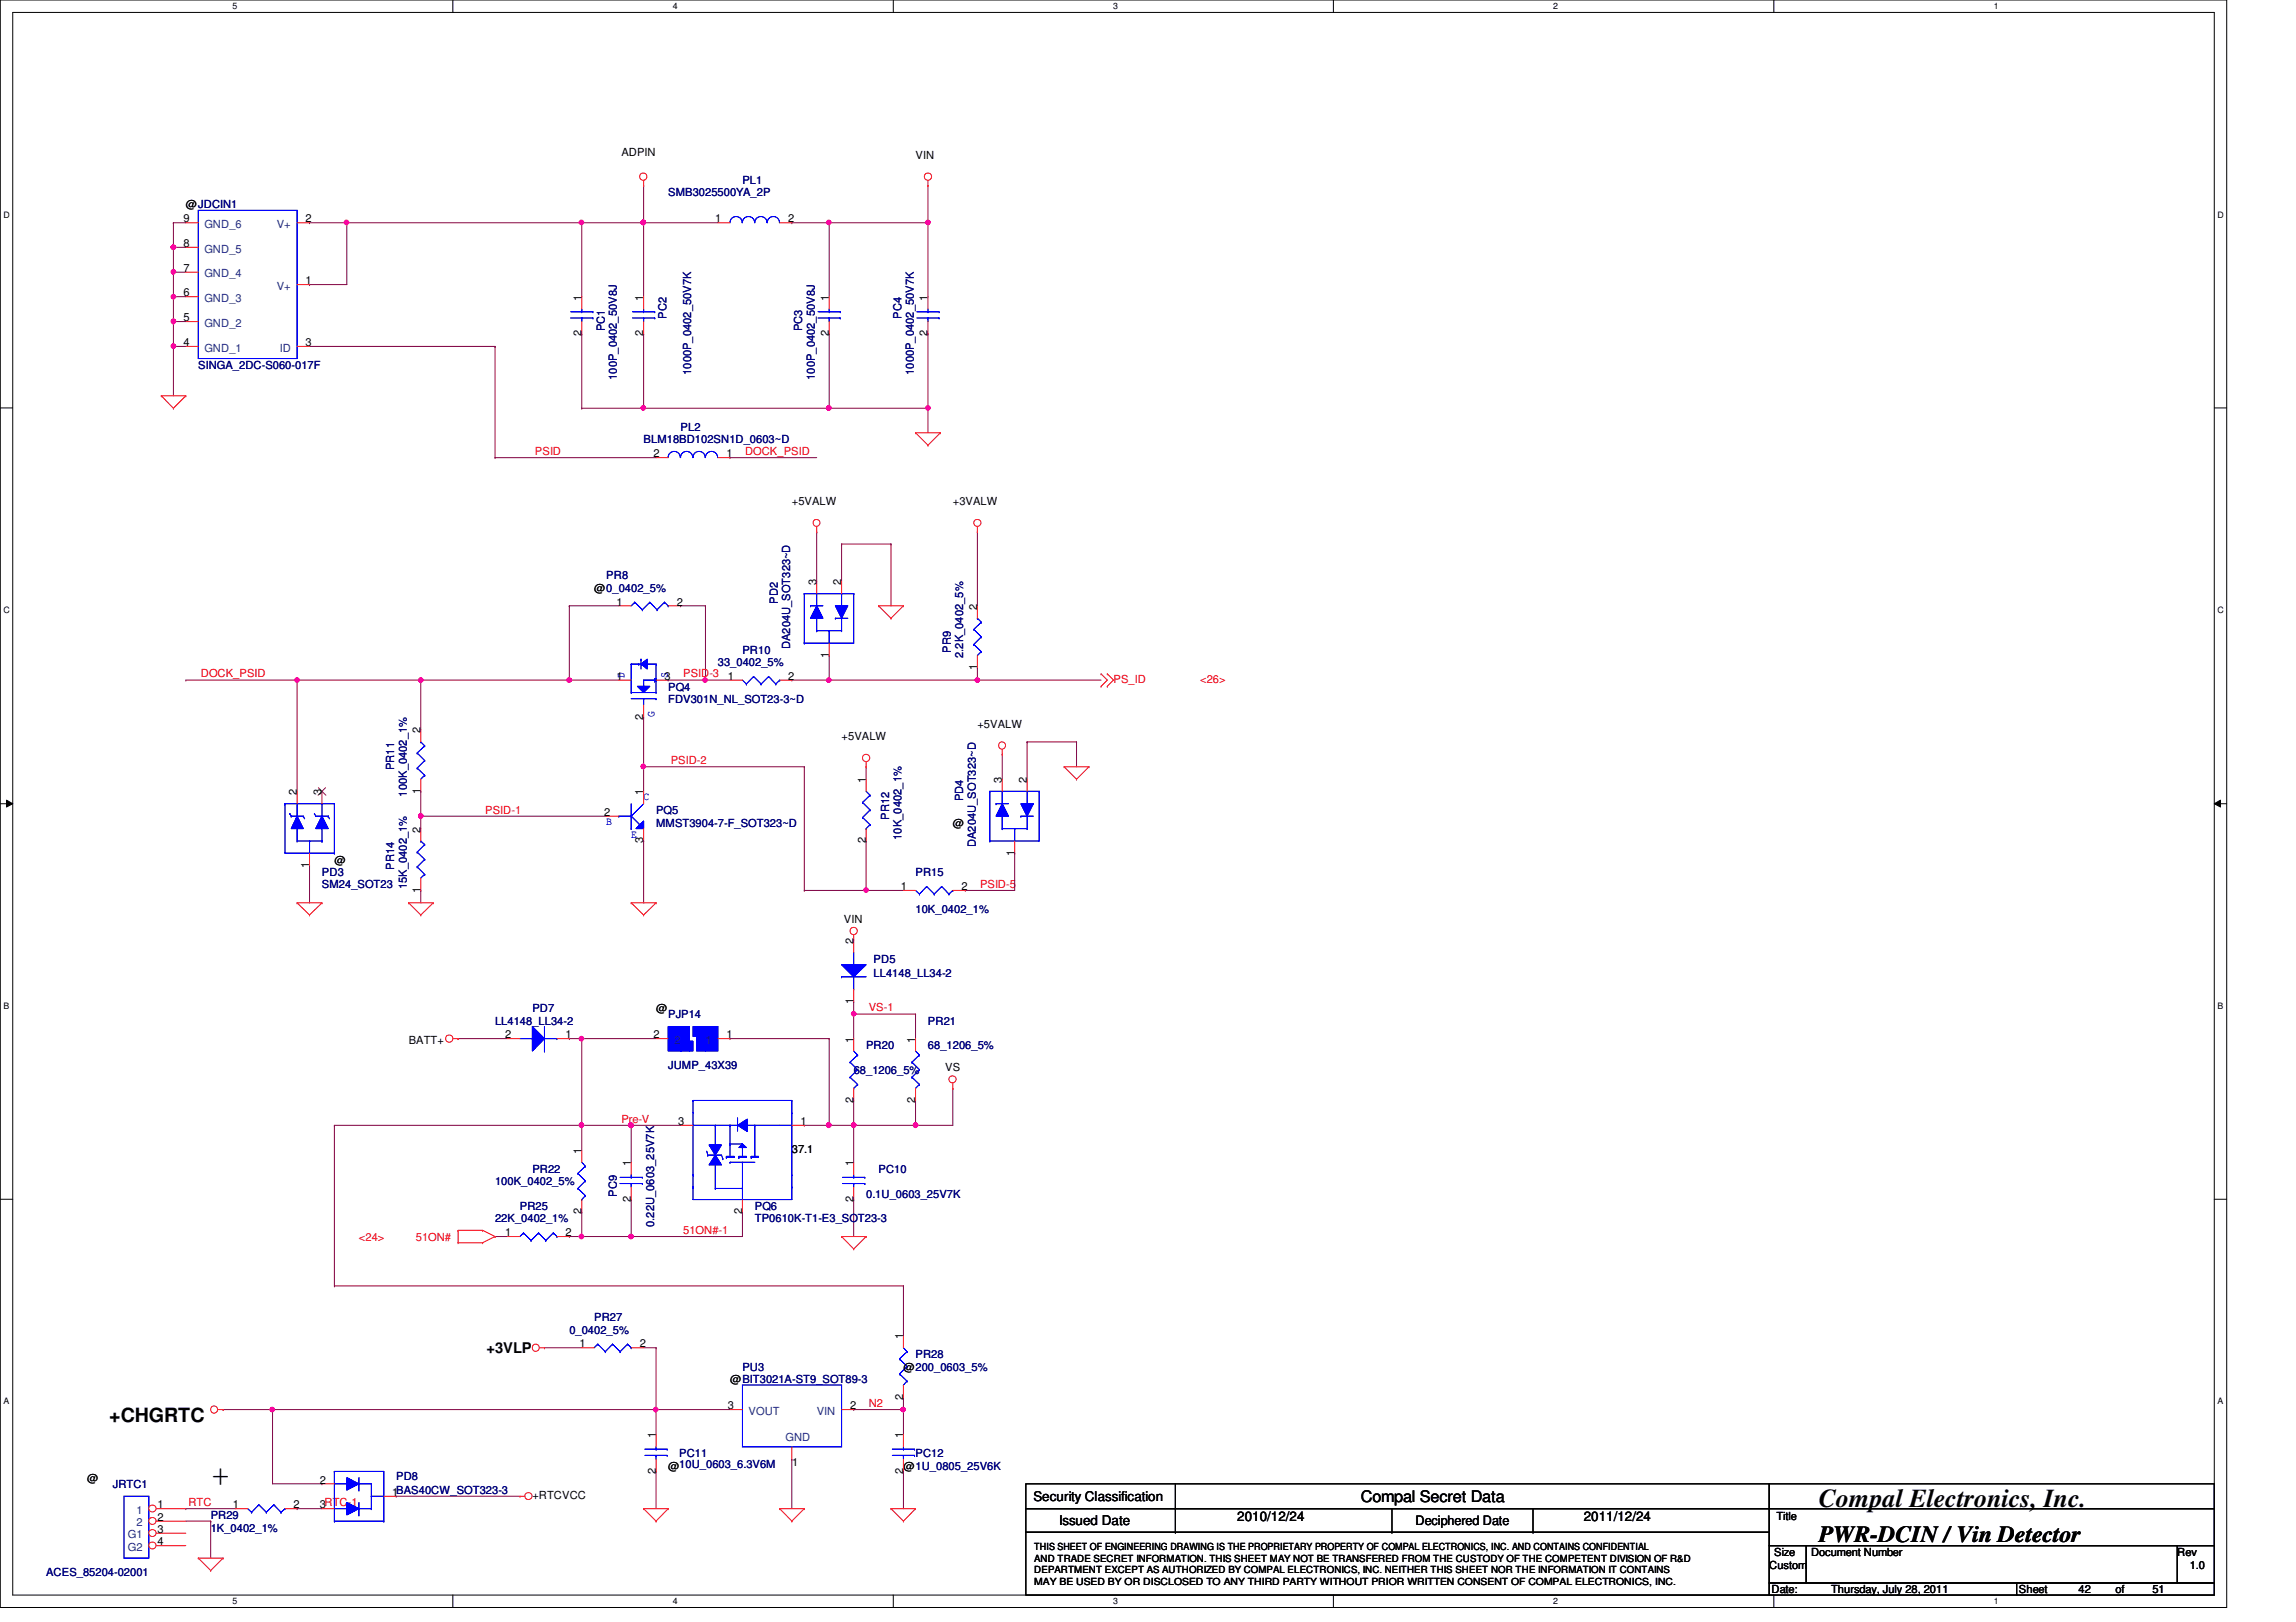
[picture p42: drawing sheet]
<svg xmlns="http://www.w3.org/2000/svg" width="297mm" height="210mm" viewBox="0 0 297 210" stroke-linecap="round" stroke-linejoin="round" font-family="sans-serif">
<defs><g id="words">
<text font-size="4.3" x="27.3" y="192.3">+</text>
<text font-size="3.3" x="235.3" y="195.1">Compal Electronics, Inc.</text>
<text font-size="3" x="235.3" y="199.6">PWR-DCIN / Vin Detector</text>
<text font-size="2.5" x="14.1" y="184">+CHGRTC</text>
<text font-size="2.1" x="176.1" y="194.4">Compal Secret Data</text>
<text font-size="1.9" x="62.9" y="175.1">+3VLP</text>
<g font-size="1.7">
<text x="133.7" y="194.3">Security Classification</text>
<text x="137" y="197.3">Issued Date</text>
<text x="160.1" y="196.9">2010/12/24</text>
<text x="183.1" y="197.4">Deciphered Date</text>
<text x="204.9" y="196.9">2011/12/24</text>
</g>
<g font-size="1.4">
<text x="80.4" y="20.2">ADPIN</text>
<text x="118.4" y="20.6">VIN</text>
<text x="23.7" y="28.8">9</text>
<text x="24" y="27">@JDCIN1</text>
<text x="39.5" y="28.8">2</text>
<text x="92.5" y="28.8">1</text>
<text x="102" y="28.8">2</text>
<text x="23.7" y="35.2">7</text>
<text x="23.7" y="32">8</text>
<text x="23.7" y="41.6">5</text>
<text x="23.7" y="38.4">6</text>
<text x="39.5" y="36.8">1</text>
<text x="75.2" y="38.9" transform="rotate(-90 75.2 38.9)">1</text>
<text x="83.2" y="38.9" transform="rotate(-90 83.2 38.9)">1</text>
<text x="107.2" y="38.9" transform="rotate(-90 107.2 38.9)">1</text>
<text x="120" y="38.9" transform="rotate(-90 120 38.9)">1</text>
<text x="23.7" y="44.8">4</text>
<text x="39.5" y="44.8">3</text>
<text x="75.2" y="43.5" transform="rotate(-90 75.2 43.5)">2</text>
<text x="83.2" y="43.5" transform="rotate(-90 83.2 43.5)">2</text>
<text x="107.2" y="43.5" transform="rotate(-90 107.2 43.5)">2</text>
<text x="120" y="43.5" transform="rotate(-90 120 43.5)">2</text>
<text x="84.5" y="59.2">2</text>
<text x="94" y="59.2">1</text>
<text x="102.4" y="65.4">+5VALW</text>
<text x="123.3" y="65.4">+3VALW</text>
<text x="76.9" y="76.6">@0_0402_5%</text>
<text x="105.6" y="75.7" transform="rotate(-90 105.6 75.7)">3</text>
<text x="108.8" y="75.7" transform="rotate(-90 108.8 75.7)">2</text>
<text x="79.8" y="78.4">1</text>
<text x="87.5" y="78.4">2</text>
<text x="126.4" y="78.9" transform="rotate(-90 126.4 78.9)">2</text>
<text x="79.8" y="88">1</text>
<text x="86" y="88">3</text>
<text x="94.1" y="88">1</text>
<text x="102" y="88">2</text>
<text x="107.2" y="85.1" transform="rotate(-90 107.2 85.1)">1</text>
<text x="126.4" y="86.7" transform="rotate(-90 126.4 86.7)">1</text>
<text x="54.4" y="94.9" transform="rotate(-90 54.4 94.9)">2</text>
<text x="83.2" y="93.1" transform="rotate(-90 83.2 93.1)">2</text>
<text x="108.9" y="95.8">+5VALW</text>
<text x="126.4" y="94.2">+5VALW</text>
<text x="112" y="101.3" transform="rotate(-90 112 101.3)">1</text>
<text x="129.6" y="101.3" transform="rotate(-90 129.6 101.3)">3</text>
<text x="132.8" y="101.3" transform="rotate(-90 132.8 101.3)">2</text>
<text x="38.4" y="102.9" transform="rotate(-90 38.4 102.9)">2</text>
<text x="41.6" y="102.9" transform="rotate(-90 41.6 102.9)">3</text>
<text x="54.4" y="107.7" transform="rotate(-90 54.4 107.7)">2</text>
<text x="54.4" y="102.7" transform="rotate(-90 54.4 102.7)">1</text>
<text x="78.1" y="105.6">2</text>
<text x="83.2" y="102.9" transform="rotate(-90 83.2 102.9)">1</text>
<text x="123.3" y="107">@</text>
<text x="40" y="112.3" transform="rotate(-90 40 112.3)">1</text>
<text x="43.3" y="111.8">@</text>
<text x="83.2" y="109.1" transform="rotate(-90 83.2 109.1)">3</text>
<text x="112" y="109.1" transform="rotate(-90 112 109.1)">2</text>
<text x="131.2" y="110.7" transform="rotate(-90 131.2 110.7)">1</text>
<text x="54.4" y="115.5" transform="rotate(-90 54.4 115.5)">1</text>
<text x="109.2" y="119.5">VIN</text>
<text x="116.5" y="115.2">1</text>
<text x="124.4" y="115.2">2</text>
<text x="110.4" y="122.1" transform="rotate(-90 110.4 122.1)">2</text>
<text x="84.9" y="131">@</text>
<text x="110.4" y="129.9" transform="rotate(-90 110.4 129.9)">1</text>
<text x="52.9" y="135.1">BATT+</text>
<text x="65.4" y="134.4">2</text>
<text x="73.1" y="134.4">1</text>
<text x="84.5" y="134.4">2</text>
<text x="94" y="134.4">1</text>
<text x="110.4" y="134.9" transform="rotate(-90 110.4 134.9)">1</text>
<text x="118.4" y="134.9" transform="rotate(-90 118.4 134.9)">1</text>
<text x="110.4" y="142.7" transform="rotate(-90 110.4 142.7)">2</text>
<text x="118.4" y="142.7" transform="rotate(-90 118.4 142.7)">2</text>
<text x="122.3" y="138.6">VS</text>
<text x="75.2" y="149.3" transform="rotate(-90 75.2 149.3)">1</text>
<text x="87.8" y="145.6">3</text>
<text x="102.4" y="149.2">37.1</text>
<text x="103.5" y="145.6">1</text>
<text x="81.6" y="155.5" transform="rotate(-90 81.6 155.5)">2</text>
<text x="81.6" y="150.9" transform="rotate(-90 81.6 150.9)">1</text>
<text x="110.4" y="155.5" transform="rotate(-90 110.4 155.5)">2</text>
<text x="110.4" y="150.9" transform="rotate(-90 110.4 150.9)">1</text>
<text x="65.4" y="160">1</text>
<text x="73.1" y="160">2</text>
<text x="75.2" y="157.1" transform="rotate(-90 75.2 157.1)">2</text>
<text x="96" y="157.1" transform="rotate(-90 96 157.1)">2</text>
<text x="116.8" y="173.3" transform="rotate(-90 116.8 173.3)">1</text>
<text x="75" y="174.4">1</text>
<text x="82.8" y="174.4">2</text>
<text x="94.4" y="179">@BIT3021A-ST9_SOT89-3</text>
<text x="116.9" y="177.4">@200_0603_5%</text>
<text x="94.1" y="182.4">3</text>
<text x="110" y="182.4">2</text>
<text x="116.8" y="181.1" transform="rotate(-90 116.8 181.1)">2</text>
<text x="11.3" y="191.8">@</text>
<text x="41.4" y="192">2</text>
<text x="84.8" y="190.8" transform="rotate(-90 84.8 190.8)">2</text>
<text x="84.8" y="186.1" transform="rotate(-90 84.8 186.1)">1</text>
<text x="86.4" y="190.2">@10U_0603_6.3V6M</text>
<text x="102.5" y="189.7">1</text>
<text x="116.8" y="190.8" transform="rotate(-90 116.8 190.8)">2</text>
<text x="116.8" y="186.1" transform="rotate(-90 116.8 186.1)">1</text>
<text x="116.9" y="190.2">@1U_0805_25V6K</text>
<text x="20.4" y="195.2">1</text>
<text x="20.4" y="196.8">2</text>
<text x="30.1" y="195.2">1</text>
<text x="38" y="195.2">2</text>
<text x="41.4" y="195.2">3RTC-1</text>
<text x="50.8" y="193.6">1BAS40CW_SOT323-3</text>
<text x="68.9" y="194">+RTCVCC</text>
<text x="229.8" y="196.8">Title</text>
<text x="20.4" y="198.4">3</text>
<text x="20.4" y="200">4</text>
<text x="228.9" y="203">Custom</text>
<text x="229.5" y="201.4">Size</text>
<text x="234.3" y="201.4">Document Number</text>
<text x="281.7" y="201.4">Rev</text>
<text x="283.3" y="203">1.0</text>
<text x="229.2" y="206.2">Date:</text>
<text x="236.9" y="206.2">Thursday, July 28, 2011</text>
<text x="261.2" y="206.2">Sheet</text>
<text x="268.9" y="206.2">42</text>
<text x="273.7" y="206.2">of</text>
<text x="278.5" y="206.2">51</text>
</g>
<g font-size="1.4" fill="#000080">
<text x="96.1" y="23.7">PL1</text>
<text x="86.4" y="25.4">SMB3025500YA_2P</text>
<text x="86.2" y="41.3" transform="rotate(-90 86.2 41.3)">PC2</text>
<text x="116.6" y="41.3" transform="rotate(-90 116.6 41.3)">PC4</text>
<text x="25.7" y="47.8">SINGA_2DC-S060-017F</text>
<text x="78.2" y="42.9" transform="rotate(-90 78.2 42.9)">PC1</text>
<text x="103.8" y="42.9" transform="rotate(-90 103.8 42.9)">PC3</text>
<text x="79.8" y="49.1" transform="rotate(-90 79.8 49.1)">100P_0402_50V8J</text>
<text x="89.4" y="48.5" transform="rotate(-90 89.4 48.5)">1000P_0402_50V7K</text>
<text x="105.4" y="49.1" transform="rotate(-90 105.4 49.1)">100P_0402_50V8J</text>
<text x="118.2" y="48.5" transform="rotate(-90 118.2 48.5)">1000P_0402_50V7K</text>
<text x="83.3" y="57.4">BLM18BD102SN1D_0603~D</text>
<text x="88.1" y="55.8">PL2</text>
<text x="78.4" y="75">PR8</text>
<text x="100.6" y="78.1" transform="rotate(-90 100.6 78.1)">PD2</text>
<text x="86.4" y="89.4">PQ4</text>
<text x="92.9" y="86.2">33_0402_5%</text>
<text x="96.1" y="84.6">PR10</text>
<text x="102.2" y="84" transform="rotate(-90 102.2 84)">DA204U_SOT323~D</text>
<text x="123" y="84.5" transform="rotate(-90 123 84.5)">PR9</text>
<text x="124.6" y="85.1" transform="rotate(-90 124.6 85.1)">2.2K_0402_5%</text>
<text x="86.4" y="91">FDV301N_NL_SOT23-3~D</text>
<text x="51" y="99.7" transform="rotate(-90 51 99.7)">PR11</text>
<text x="52.6" y="103.1" transform="rotate(-90 52.6 103.1)">100K_0402_1%</text>
<text x="84.9" y="105.4">PQ5</text>
<text x="84.9" y="107">MMST3904-7-F_SOT323~D</text>
<text x="115" y="106.1" transform="rotate(-90 115 106.1)">PR12</text>
<text x="124.6" y="103.7" transform="rotate(-90 124.6 103.7)">PD4</text>
<text x="41.7" y="113.4">PD3</text>
<text x="51" y="112.5" transform="rotate(-90 51 112.5)">PR14</text>
<text x="116.6" y="108.7" transform="rotate(-90 116.6 108.7)">10K_0402_1%</text>
<text x="118.4" y="113.4">PR15</text>
<text x="126.2" y="109.6" transform="rotate(-90 126.2 109.6)">DA204U_SOT323~D</text>
<text x="41.7" y="115">SM24_SOT23</text>
<text x="52.6" y="115.1" transform="rotate(-90 52.6 115.1)">15K_0402_1%</text>
<text x="118.4" y="118.2">10K_0402_1%</text>
<text x="113" y="124.6">PD5</text>
<text x="68.9" y="131">PD7</text>
<text x="86.4" y="131.8">PJP14</text>
<text x="113" y="126.5">LL4148_LL34-2</text>
<text x="64" y="132.6">LL4148_LL34-2</text>
<text x="112.1" y="135.8">PR20</text>
<text x="120.1" y="132.6">PR21</text>
<text x="120.1" y="135.8">68_1206_5%</text>
<text x="86.4" y="138.3">JUMP_43X39</text>
<text x="110.4" y="139">68_1206_5%</text>
<text x="64" y="153.4">100K_0402_5%</text>
<text x="68.9" y="151.8">PR22</text>
<text x="79.8" y="154.9" transform="rotate(-90 79.8 154.9)">PC9</text>
<text x="112.1" y="155">0.1U_0603_25V7K</text>
<text x="113.7" y="151.8">PC10</text>
<text x="64" y="158.2">22K_0402_1%</text>
<text x="67.3" y="156.6">PR25</text>
<text x="84.6" y="158.8" transform="rotate(-90 84.6 158.8)">0.22U_0603_25V7K</text>
<text x="97.7" y="156.6">PQ6</text>
<text x="97.7" y="158.2">TP0610K-T1-E3_SOT23-3</text>
<text x="73.7" y="172.6">0_0402_5%</text>
<text x="76.9" y="171">PR27</text>
<text x="96.1" y="177.4">PU3</text>
<text x="118.4" y="175.8">PR28</text>
<text x="51.3" y="191.5">PD8</text>
<text x="87.9" y="188.6">PC11</text>
<text x="118.4" y="188.6">PC12</text>
<text x="14.6" y="192.6">JRTC1</text>
<text x="27.3" y="196.6">PR29</text>
<text x="6" y="204">ACES_85204-02001</text>
<text x="27.3" y="198.2">1K_0402_1%</text>
</g>
<g font-size="1.4" fill="#004080">
<text x="26.5" y="29.5">GND_6</text>
<text x="35.8" y="29.5">V+</text>
<text x="26.5" y="35.9">GND_4</text>
<text x="26.5" y="32.7">GND_5</text>
<text x="26.5" y="39.1">GND_3</text>
<text x="35.8" y="37.5">V+</text>
<text x="26.5" y="42.3">GND_2</text>
<text x="26.5" y="45.5">GND_1</text>
<text x="36.2" y="45.5">ID</text>
<text x="87.2" y="135.1">2</text>
<text x="91.3" y="135.1">1</text>
<text x="96.9" y="183.1">VOUT</text>
<text x="105.7" y="183.1">VIN</text>
<text x="101.6" y="186.4">GND</text>
<text x="17.6" y="195.9">1</text>
<text x="17.6" y="197.5">2</text>
<text x="16.5" y="199.1">G1</text>
<text x="16.5" y="200.7">G2</text>
</g>
<g font-size="1.4" fill="#f00">
<text x="69.2" y="58.9">PSID</text>
<text x="96.4" y="58.9">DOCK_PSID</text>
<text x="26" y="87.7">DOCK_PSID</text>
<text x="88.4" y="87.7">PSID-3</text>
<text x="144.1" y="88.4">PS_ID</text>
<text x="155.3" y="88.4">&lt;26&gt;</text>
<text x="86.8" y="98.9">PSID-2</text>
<text x="62.8" y="105.3">PSID-1</text>
<text x="126.8" y="114.9">PSID-5</text>
<text x="112.4" y="130.9">VS-1</text>
<text x="80.4" y="145.3">Pre-V</text>
<text x="46.4" y="160.6">&lt;24&gt;</text>
<text x="53.8" y="160.6">51ON#</text>
<text x="88.4" y="159.7">51ON#-1</text>
<text x="112.4" y="182.1">N2</text>
<text x="24.4" y="194.9">RTC</text>
</g>
<g font-size="1.4" fill="#00f">
<text x="80.8" y="87.7" transform="rotate(-90 80.8 87.7)">D</text>
<text x="86.4" y="87.7" transform="rotate(-90 86.4 87.7)">S</text>
<text x="84.7" y="92.8" transform="rotate(-90 84.7 92.8)">G</text>
<text x="78.4" y="106.8">B</text>
<text x="83.3" y="103.6">C</text>
<text x="81.7" y="108.4">E</text>
</g>
<g font-size="1.3">
<text x="133.8" y="203.6">DEPARTMENT EXCEPT AS AUTHORIZED BY COMPAL ELECTRONICS, INC. NEITHER THIS SHEET NOR THE INFORMATION IT CONTAINS</text>
<text x="133.8" y="200.6">THIS SHEET OF ENGINEERING DRAWING IS THE PROPRIETARY PROPERTY OF COMPAL ELECTRONICS, INC. AND CONTAINS CONFIDENTIAL</text>
<text x="133.8" y="202.1">AND TRADE SECRET INFORMATION. THIS SHEET MAY NOT BE TRANSFERED FROM THE CUSTODY OF THE COMPETENT DIVISION OF R&amp;D</text>
<text x="133.8" y="205.1">MAY BE USED BY OR DISCLOSED TO ANY THIRD PARTY WITHOUT PRIOR WRITTEN CONSENT OF COMPAL ELECTRONICS, INC.</text>
</g>
<g font-size="1.1">
<text x="30.1" y="1.1">5</text>
<text x="87" y="1.1">4</text>
<text x="144" y="1.1">3</text>
<text x="201" y="1.1">2</text>
<text x="257.9" y="1.1">1</text>
<text x=".5" y="28.2">D</text>
<text x="286.9" y="28.2">D</text>
<text x=".5" y="79.3">C</text>
<text x="286.9" y="79.3">C</text>
<text x=".5" y="130.6">B</text>
<text x="286.9" y="130.6">B</text>
<text x=".5" y="181.7">A</text>
<text x="286.9" y="181.7">A</text>
<text x="30.1" y="207.6">5</text>
<text x="87" y="207.6">4</text>
<text x="144" y="207.6">3</text>
<text x="201" y="207.6">2</text>
<text x="257.9" y="207.6">1</text>
</g>
</g></defs>
<path d="M0 0h288.1v208h-288.1zM1.6 1.6h284.9v204.8h-284.9z" fill="none" stroke="#000" stroke-width=".13"/>
<g fill="#fff">
<path d="M30.1 .2h.6v1.2h-.6z"/>
<path d="M30.1 206.6h.6v1.2h-.6z"/>
</g>
<path d="M58.6 0v1.6M58.6 206.4v1.6" fill="none" stroke="#000" stroke-width=".13"/>
<g fill="#fff">
<path d="M87 .2h.6v1.2h-.6z"/>
<path d="M87 206.6h.6v1.2h-.6z"/>
</g>
<path d="M115.6 0v1.6M115.6 206.4v1.6" fill="none" stroke="#000" stroke-width=".13"/>
<g fill="#fff">
<path d="M144 .2h.6v1.2h-.6z"/>
<path d="M144 206.6h.6v1.2h-.6z"/>
</g>
<path d="M172.5 0v1.6M172.5 206.4v1.6" fill="none" stroke="#000" stroke-width=".13"/>
<g fill="#fff">
<path d="M201 .2h.5v1.2h-.5z"/>
<path d="M201 206.6h.5v1.2h-.5z"/>
</g>
<path d="M229.5 0v1.6M229.5 206.4v1.6" fill="none" stroke="#000" stroke-width=".13"/>
<g fill="#fff">
<path d="M257.9 .2h.6v1.2h-.6z"/>
<path d="M257.9 206.6h.6v1.2h-.6z"/>
<path d="M.5 27.2h.7v1.2h-.7z"/>
<path d="M286.9 27.2h.8v1.2h-.8z"/>
<path d="M.5 78.4h.7v1.1h-.7z"/>
<path d="M286.9 78.4h.8v1.1h-.8z"/>
</g>
<path d="M0 52.8h1.6M286.5 52.8h1.6" fill="none" stroke="#000" stroke-width=".13"/>
<g fill="#fff">
<path d="M.5 129.6h.7v1.2h-.7z"/>
<path d="M286.9 129.6h.7v1.2h-.7z"/>
</g>
<path d="M0 104h1.6M.8 103.5l.8 .5-.8 .4zM286.5 104l.8-.5v.9zM286.5 104h1.6" fill="none" stroke="#000" stroke-width=".13"/>
<path d="M.8 103.5l.8 .5-.8 .4zM286.5 104l.8-.5v.9z" fill="#000"/>
<g fill="#fff">
<path d="M.5 180.8h.7v1.1h-.7z"/>
<path d="M286.9 180.8h.7v1.1h-.7z"/>
</g>
<path d="M0 155.2h1.6M286.5 155.2h1.6" fill="none" stroke="#000" stroke-width=".13"/>
<path d="M83.3 28.8h.1M83.3 28.8h9.6" fill="none" stroke="#800040" stroke-width=".13"/>
<circle cx="83.2" cy="28.8" r=".3" fill="#f0f"/>
<circle cx="83.2" cy="28.8" r=".3" fill="none" stroke="#f0f" stroke-width=".13"/>
<path d="M107.3 28.8h.1M107.3 28.8h12.8" fill="none" stroke="#800040" stroke-width=".13"/>
<circle cx="107.2" cy="28.8" r=".3" fill="#f0f"/>
<circle cx="107.2" cy="28.8" r=".3" fill="none" stroke="#f0f" stroke-width=".13"/>
<path d="M102.4 28.8h.1M102.4 28.8h4.9M120.1 43.2h.1M120.1 43.2v9.6" fill="none" stroke="#800040" stroke-width=".13"/>
<circle cx="120.1" cy="52.8" r=".3" fill="#f0f"/>
<circle cx="120.1" cy="52.8" r=".3" fill="none" stroke="#f0f" stroke-width=".13"/>
<path d="M75.3 52.8h.1M75.3 52.8h32M83.3 52.8h.1M120.1 52.8h.1M120.1 52.8v3.2" fill="none" stroke="#800040" stroke-width=".13"/>
<circle cx="107.2" cy="52.8" r=".3" fill="#f0f"/>
<circle cx="107.2" cy="52.8" r=".3" fill="none" stroke="#f0f" stroke-width=".13"/>
<circle cx="83.2" cy="52.8" r=".3" fill="#f0f"/>
<circle cx="83.2" cy="52.8" r=".3" fill="none" stroke="#f0f" stroke-width=".13"/>
<path d="M107.3 52.8h.1M107.3 52.8h12.8" fill="none" stroke="#800040" stroke-width=".13"/>
<circle cx="107.2" cy="52.8" r=".3" fill="#f0f"/>
<circle cx="107.2" cy="52.8" r=".3" fill="none" stroke="#f0f" stroke-width=".13"/>
<path d="M83.3 24h.1M83.3 24v4.8M120.1 28.8h.1M120.1 28.8v9.6" fill="none" stroke="#800040" stroke-width=".13"/>
<circle cx="120.1" cy="28.8" r=".3" fill="#f0f"/>
<circle cx="120.1" cy="28.8" r=".3" fill="none" stroke="#f0f" stroke-width=".13"/>
<path d="M75.3 28.8h.1M75.3 28.8v9.6M83.3 28.8h.1M83.3 28.8v9.6M107.3 28.8h.1M107.3 28.8v9.6M83.3 43.2h.1M83.3 43.2v9.6M107.3 43.2h.1M107.3 43.2v9.6" fill="none" stroke="#800040" stroke-width=".13"/>
<circle cx="83.2" cy="28.8" r=".3" fill="#f0f"/>
<circle cx="83.2" cy="28.8" r=".3" fill="none" stroke="#f0f" stroke-width=".13"/>
<path d="M75.3 28.8h.1M75.3 28.8h8M120.1 24h.1M120.1 24v4.8M75.3 43.2h.1M75.3 43.2v9.6" fill="none" stroke="#800040" stroke-width=".13"/>
<circle cx="83.2" cy="28.8" r=".3" fill="#f0f"/>
<circle cx="83.2" cy="28.8" r=".3" fill="none" stroke="#f0f" stroke-width=".13"/>
<circle cx="75.2" cy="28.8" r=".3" fill="#f0f"/>
<circle cx="75.2" cy="28.8" r=".3" fill="none" stroke="#f0f" stroke-width=".13"/>
<path d="M75.3 134.4h.1M75.3 134.4h9.6M94.4 134.4h.1M94.4 134.4h12.9M107.3 134.4h.1M107.3 134.4v11.2" fill="none" stroke="#800040" stroke-width=".13"/>
<circle cx="107.2" cy="145.6" r=".31" fill="#f0f"/>
<circle cx="107.2" cy="145.6" r=".31" fill="none" stroke="#f0f" stroke-width=".13"/>
<g fill="none" stroke="#800040" stroke-width=".13">
<path d="M59.3 134.4h.1M59.3 134.4h6.4M75.3 156.8h.1M75.3 156.8v3.2M81.7 145.6h.1M81.7 145.6v4.8M96.1 156.8h.1M96.1 156.8v3.2h-14.4M107.3 145.6h.1M107.3 145.6h3.1M110.4 145.6h.1M110.4 155.2h.1"/>
<path d="M110.4 145.6v4.8M110.4 155.2v4.8M123.3 140.8h.1M123.3 140.8v4.8M81.7 160h.1"/>
</g>
<circle cx="81.6" cy="160" r=".31" fill="#f0f"/>
<circle cx="81.6" cy="160" r=".31" fill="none" stroke="#f0f" stroke-width=".13"/>
<path d="M75.3 145.6h.1M75.3 145.6v3.2M75.3 145.6h6.4M81.7 155.2h.1M81.7 155.2v4.8M64 160h.1M64 160h1.7M73.7 160h.1M73.7 160h1.6" fill="none" stroke="#800040" stroke-width=".13"/>
<circle cx="75.2" cy="145.6" r=".31" fill="#f0f"/>
<circle cx="75.2" cy="145.6" r=".31" fill="none" stroke="#f0f" stroke-width=".13"/>
<path d="M81.7 145.6h.1M81.7 145.6h6.3" fill="none" stroke="#800040" stroke-width=".13"/>
<circle cx="81.6" cy="145.6" r=".32" fill="#f0f"/>
<circle cx="81.6" cy="145.6" r=".32" fill="none" stroke="#f0f" stroke-width=".13"/>
<path d="M118.4 145.6h.1M118.4 145.6h4.9" fill="none" stroke="#800040" stroke-width=".13"/>
<circle cx="118.4" cy="145.6" r=".31" fill="#f0f"/>
<circle cx="118.4" cy="145.6" r=".31" fill="none" stroke="#f0f" stroke-width=".13"/>
<path d="M110.4 131.2h.1M110.4 131.2v3.2" fill="none" stroke="#800040" stroke-width=".13"/>
<circle cx="110.4" cy="131.2" r=".3" fill="#f0f"/>
<circle cx="110.4" cy="131.2" r=".3" fill="none" stroke="#f0f" stroke-width=".13"/>
<path d="M75.3 134.4h.1M75.3 134.4v11.2M110.4 142.4h.1M110.4 142.4v3.2" fill="none" stroke="#800040" stroke-width=".13"/>
<circle cx="75.2" cy="134.4" r=".3" fill="#f0f"/>
<circle cx="75.2" cy="134.4" r=".3" fill="none" stroke="#f0f" stroke-width=".13"/>
<path d="M75.3 160h.1M75.3 160h6.4" fill="none" stroke="#800040" stroke-width=".13"/>
<circle cx="75.2" cy="160" r=".3" fill="#f0f"/>
<circle cx="75.2" cy="160" r=".3" fill="none" stroke="#f0f" stroke-width=".13"/>
<path d="M110.4 131.2h.1M110.4 131.2h8M118.4 131.2h.1M118.4 131.2v3.2M110.4 145.6h.1M118.4 142.4h.1M118.4 142.4v3.2h-8" fill="none" stroke="#800040" stroke-width=".13"/>
<circle cx="110.4" cy="145.6" r=".31" fill="#f0f"/>
<circle cx="110.4" cy="145.6" r=".31" fill="none" stroke="#f0f" stroke-width=".13"/>
<g fill="none" stroke="#800040" stroke-width=".13">
<path d="M73.7 78.4h.1M73.7 78.4v9.6M88 78.4h.1M88 78.4h3.3M91.3 88h.1M91.3 88h3.1M54.4 115.2h.1M54.4 115.2v1.6M73.7 134.4h.1M73.7 134.4h1.6M110.4 129.6h.1M110.4 129.6v1.6"/>
<path d="M104.1 145.6h.1M104.1 145.6h3.2"/>
</g>
<circle cx="73.6" cy="88" r=".31" fill="#f0f"/>
<circle cx="73.6" cy="88" r=".31" fill="none" stroke="#f0f" stroke-width=".13"/>
<path d="M73.7 78.4h.1M73.7 78.4h6.3M73.7 88h.1M73.7 88h6.3M83.3 99.2h.1M83.3 99.2v3.2M54.4 105.6h.1M54.4 105.6h24" fill="none" stroke="#800040" stroke-width=".13"/>
<circle cx="54.4" cy="105.6" r=".31" fill="#f0f"/>
<circle cx="54.4" cy="105.6" r=".31" fill="none" stroke="#f0f" stroke-width=".13"/>
<path d="M54.4 88h.1M54.4 88h19.3M102.4 88h.1M102.4 88h4.9M54.4 102.4h.1M54.4 102.4v3.2M124.9 115.2h.1M124.9 115.2h6.4" fill="none" stroke="#800040" stroke-width=".13"/>
<circle cx="54.4" cy="88" r=".3" fill="#f0f"/>
<circle cx="54.4" cy="88" r=".3" fill="none" stroke="#f0f" stroke-width=".13"/>
<path d="M126.4 68.8h.1M126.4 68.8v9.6M107.3 88h.1M107.3 88h19.1" fill="none" stroke="#800040" stroke-width=".13"/>
<circle cx="107.2" cy="88" r=".3" fill="#f0f"/>
<circle cx="107.2" cy="88" r=".3" fill="none" stroke="#f0f" stroke-width=".13"/>
<path d="M83.3 92.8h.1M83.3 99.2h.1M83.3 92.8v6.4M83.3 99.2h20.8" fill="none" stroke="#800040" stroke-width=".13"/>
<circle cx="83.2" cy="99.2" r=".3" fill="#f0f"/>
<circle cx="83.2" cy="99.2" r=".3" fill="none" stroke="#f0f" stroke-width=".13"/>
<path d="M104.1 99.2h.1M104.1 99.2v16M104.1 115.2h.1M104.1 115.2h8" fill="none" stroke="#800040" stroke-width=".13"/>
<circle cx="112.1" cy="115.2" r=".3" fill="#f0f"/>
<circle cx="112.1" cy="115.2" r=".3" fill="none" stroke="#f0f" stroke-width=".13"/>
<g fill="none" stroke="#800040" stroke-width=".13">
<path d="M105.7 68.8h.1M105.7 68.8v6.4M108.9 70.4h.1M108.9 70.4h6.4M108.9 70.4v4.8M115.3 70.4h.1M115.3 70.4v8M54.4 88h.1M54.4 88v6.4M126.4 88h.1M126.4 88h16M112.1 115.2h.1"/>
<path d="M112.1 108.8h.1M112.1 115.2h4.8M112.1 108.8v6.4"/>
</g>
<circle cx="126.4" cy="88" r=".3" fill="#f0f"/>
<circle cx="126.4" cy="88" r=".3" fill="none" stroke="#f0f" stroke-width=".13"/>
<path d="M24 88h.1M24 88h14.4M38.4 88h.1M38.4 88v14.4M112.1 99.2h.1M112.1 99.2v1.6M126.4 86.4h.1M126.4 86.4v1.6M54.4 105.6h.1M54.4 105.6v1.6" fill="none" stroke="#800040" stroke-width=".13"/>
<circle cx="38.4" cy="88" r=".3" fill="#f0f"/>
<circle cx="38.4" cy="88" r=".3" fill="none" stroke="#f0f" stroke-width=".13"/>
<g fill="none" stroke="#800040" stroke-width=".13">
<path d="M91.3 78.4h.1M91.3 78.4v9.6M38.4 88h.1M38.4 88h16M107.3 84.8h.1M107.3 84.8v3.2M129.7 97.6h.1M129.7 97.6v3.2M132.9 96h.1M132.9 96h6.4M132.9 96v4.8M139.3 96h.1"/>
<path d="M139.3 96v3.2M40 112h.1M40 112v4.8M83.3 108.8h.1M83.3 108.8v8M131.3 110.4h.1M131.3 110.4v4.8"/>
</g>
<circle cx="91.2" cy="88" r=".3" fill="#f0f"/>
<circle cx="91.2" cy="88" r=".3" fill="none" stroke="#f0f" stroke-width=".13"/>
<g fill="none" stroke="#800040" stroke-width=".13">
<path d="M64 44.8h.1M64 59.2h.1M64 44.8v14.4M64 59.2h20.9M94.4 59.2h.1M94.4 59.2h11.3M86.4 88h.1M86.4 88h4.9M70.4 174.4h.1M70.4 174.4h4.9M83.3 174.4h1.6M84.9 174.4h.1"/>
<path d="M84.9 174.4v8M24 195.2h.1M24 195.2h6.4M35.3 192h6.4M38.4 195.2h.1M38.4 195.2h3.3M41.7 192h.1M51.3 193.6h.1M51.3 193.6h16M84.9 182.4h.1M116.9 182.4h.1M116.9 182.4v3.2"/>
</g>
<circle cx="116.8" cy="182.4" r=".3" fill="#f0f"/>
<circle cx="116.8" cy="182.4" r=".3" fill="none" stroke="#f0f" stroke-width=".13"/>
<path d="M116.9 166.4h.1M116.9 166.4v6.4M35.3 182.4h.1M35.3 182.4h49.6M110.4 182.4h.1M116.9 180.8h.1M116.9 190.4h.1M116.9 180.8v1.6h-6.5M116.9 190.4v4.8" fill="none" stroke="#800040" stroke-width=".13"/>
<circle cx="35.2" cy="182.4" r=".3" fill="#f0f"/>
<circle cx="35.2" cy="182.4" r=".3" fill="none" stroke="#f0f" stroke-width=".13"/>
<path d="M84.9 182.4h.1M84.9 182.4v3.2M102.4 188.8h.1M102.4 188.8v6.4" fill="none" stroke="#800040" stroke-width=".13"/>
<circle cx="84.8" cy="182.4" r=".3" fill="#f0f"/>
<circle cx="84.8" cy="182.4" r=".3" fill="none" stroke="#f0f" stroke-width=".13"/>
<g fill="none" stroke="#800040" stroke-width=".13">
<path d="M22.4 44.8h.1M22.4 44.8h1.6M43.3 145.6h.1M43.3 145.6h32M43.3 145.6v20.8M43.3 166.4h.1M43.3 166.4h73.6M116.9 166.4h.1M24 196.8h3.3M27.3 196.8h.1M27.3 196.8v4.8M28.9 182.4h.1"/>
<path d="M28.9 182.4h6.4M35.3 182.4h.1M35.3 182.4v9.6M84.9 190.4h.1M84.9 182.4h.1M84.9 190.4v4.8M84.9 182.4h9.5"/>
</g>
<circle cx="22.4" cy="44.8" r=".3" fill="#f0f"/>
<circle cx="22.4" cy="44.8" r=".3" fill="none" stroke="#f0f" stroke-width=".13"/>
<path d="M22.4 41.6h.1M22.4 41.6h1.6M22.4 41.6v3.2" fill="none" stroke="#800040" stroke-width=".13"/>
<circle cx="22.4" cy="41.6" r=".31" fill="#f0f"/>
<circle cx="22.4" cy="41.6" r=".31" fill="none" stroke="#f0f" stroke-width=".13"/>
<path d="M22.4 28.8h.1M22.4 38.4h.1M22.4 35.2h.1M22.4 28.8h1.6M22.4 38.4h1.6M22.4 35.2h1.6M22.4 35.2v3.2" fill="none" stroke="#800040" stroke-width=".13"/>
<circle cx="22.4" cy="35.2" r=".3" fill="#f0f"/>
<circle cx="22.4" cy="35.2" r=".3" fill="none" stroke="#f0f" stroke-width=".13"/>
<path d="M22.4 32h.1M22.4 32h1.6" fill="none" stroke="#800040" stroke-width=".13"/>
<circle cx="22.4" cy="32" r=".3" fill="#f0f"/>
<circle cx="22.4" cy="32" r=".3" fill="none" stroke="#f0f" stroke-width=".13"/>
<path d="M22.4 32h.1M22.4 32v3.2" fill="none" stroke="#800040" stroke-width=".13"/>
<circle cx="22.4" cy="32" r=".3" fill="#f0f"/>
<circle cx="22.4" cy="32" r=".3" fill="none" stroke="#f0f" stroke-width=".13"/>
<path d="M22.4 28.8h.1M22.4 28.8v3.2M40 28.8h.1M40 36.8h.1M40 28.8h35.3M44.9 28.8h.1M44.9 28.8v8h-4.9M22.4 44.8h.1M22.4 44.8v6.4" fill="none" stroke="#800040" stroke-width=".13"/>
<circle cx="44.8" cy="28.8" r=".3" fill="#f0f"/>
<circle cx="44.8" cy="28.8" r=".3" fill="none" stroke="#f0f" stroke-width=".13"/>
<path d="M22.4 38.4h.1M22.4 38.4v3.2" fill="none" stroke="#800040" stroke-width=".13"/>
<circle cx="22.4" cy="38.4" r=".3" fill="#f0f"/>
<circle cx="22.4" cy="38.4" r=".3" fill="none" stroke="#f0f" stroke-width=".13"/>
<path d="M40 44.8h24M64 44.8h.1" fill="none" stroke="#800040" stroke-width=".13"/>
<g fill="none" stroke="#f00" stroke-width=".13">
<path d="M83.3 24h.1M83.3 23.4v.6M120.1 24h.1M120.1 23.4v.6M20.9 51.2h.1M20.9 51.2h3.1M20.9 51.2l1.5 1.6M22.4 52.8h.1M24 51.2h.1M24 51.2l-1.6 1.6M118.4 56h.1M118.4 56h3.3"/>
<path d="M118.4 56l1.7 1.6M120.1 57.6h.1M121.7 56h.1M121.7 56l-1.6 1.6M105.7 68.8h.1M105.7 68.2v.6M113.7 78.4h.1M113.7 78.4h3.2M113.7 78.4l1.6 1.6M116.9 78.4h.1M116.9 78.4l-1.6 1.6M126.4 68.8h.1"/>
<path d="M126.4 68.2v.6M126.4 78.4v1.6M112.1 99.2h.1M112.1 98.6v.6M115.3 80h.1M126.4 84.8v1.6M129.7 97.6h.1M129.7 97v.6M137.7 99.2h.1M137.7 99.2h3.2M137.7 99.2l1.6 1.6M140.9 99.2h.1"/>
<path d="M140.9 99.2l-1.6 1.6M142.4 87.2h.1M142.4 88.8h.1M142.4 87.2l.9 .8-.9 .8M143.3 87.2h.1M143.3 88.8h.1M143.3 87.2l.8 .8-.8 .8M38.4 116.8h.1M38.4 116.8h3.3M38.4 116.8l1.6 1.6M40 118.4h.1M41.7 116.8h.1"/>
<path d="M41.7 116.8l-1.7 1.6M52.9 116.8h.1M52.9 116.8h3.1M52.9 116.8l1.5 1.6M54.4 118.4h.1M56 116.8h.1M56 116.8l-1.6 1.6M81.7 116.8h.1M81.7 116.8h3.2M81.7 116.8l1.6 1.6M83.3 118.4h.1M84.9 116.8h.1"/>
<path d="M84.9 116.8l-1.6 1.6M139.3 100.8h.1M58.6 134.4h.7M59.3 134.4h.1M110.4 121.6h.1M110.4 121v.6M59.3 159.2h.1M59.3 159.2h3.1M59.3 159.2v1.6M62.4 159.2h.1M62.4 159.2l1.6 .8M123.3 140.8h.1"/>
<path d="M123.3 140.2v.6M59.3 160.8h.1M59.3 160.8h3.1M62.4 160.8h.1M64 160h.1M64 160l-1.6 .8M69.8 174.4h.6M70.4 174.4h.1M108.9 160h.1M108.9 160h3.2M108.9 160l1.5 1.6M110.4 161.6h.1"/>
<path d="M112.1 160h.1M112.1 160l-1.7 1.6M28.2 182.4h.7M28.9 182.4h.1M67.3 193.6h.1M67.3 193.6h.6M83.3 195.2h.1M83.3 195.2h3.1M83.3 195.2l1.6 1.6M84.9 196.8h.1M86.4 195.2h.1M86.4 195.2l-1.5 1.6"/>
<path d="M100.9 195.2h.1M100.9 195.2h3.2M100.9 195.2l1.5 1.6M102.4 196.8h.1M104.1 195.2h.1M104.1 195.2l-1.7 1.6M115.3 195.2h.1M115.3 195.2h3.1M115.3 195.2l1.6 1.6M116.9 196.8h.1M118.4 195.2h.1M118.4 195.2l-1.5 1.6"/>
<path d="M25.7 201.6h.1M25.7 201.6h3.2M25.7 201.6l1.6 1.6M27.3 203.2h.1M28.9 201.6h.1M28.9 201.6l-1.6 1.6"/>
<circle cx="83.2" cy="22.9" r=".47"/>
<circle cx="120" cy="22.9" r=".47"/>
<circle cx="105.6" cy="67.7" r=".45"/>
<circle cx="126.4" cy="67.7" r=".46"/>
<circle cx="112" cy="98.1" r=".47"/>
<circle cx="129.6" cy="96.5" r=".46"/>
<circle cx="58.1" cy="134.4" r=".47"/>
<circle cx="110.4" cy="120.5" r=".47"/>
<circle cx="123.2" cy="139.7" r=".46"/>
<circle cx="69.3" cy="174.4" r=".46"/>
<circle cx="27.7" cy="182.4" r=".46"/>
<circle cx="68.4" cy="193.6" r=".46"/>
</g>
<g fill="none" stroke="#000" stroke-width=".13">
<path d="M132.7 192h96.2v3.2h-96.2zM132.7 195.2h96.2v3.1h-96.2zM132.7 198.3h96.2v8.1h-96.2zM152.1 195.2h.1M152.1 198.3h.1M152.1 192v6.3M180.1 198.3h.1M180.1 195.2v3.1M198.3 198.3h.1M198.3 195.2v3.1M228.9 192h57.6v3.2h-57.6zM228.9 195.2h57.6v4.8h-57.6z"/>
<path d="M228.9 200h4.8v4.9h-4.8zM228.9 204.9h32v1.5h-32zM233.7 200h48v4.9h-48zM260.9 204.9h25.6v1.5h-25.6zM281.7 200h4.8v4.9h-4.8z"/>
</g>
<path d="M126 83.4h.1M126 81.4h.1M126 83.4l1 .9M126 81.4l1 1M126.4 80h.1M126.4 80l.6 .5M127 84.3h.1M127 82.4h.1M127 80.5h.1M127 84.3l-.6 .5M127 82.4l-1 1M127 80.5l-1 .9" fill="none" stroke="#00f" stroke-width=".13"/>
<path d="M82.5 88.8h1.6l-.8 .8z" fill="#00f"/>
<path d="M82.5 88.8h1.6l-.8 .8z" fill="none" stroke="#00f" stroke-width=".13"/>
<path d="M82.9 85.9l.8-.6v1.3z" fill="#00f"/>
<g fill="none" stroke="#00f" stroke-width=".13">
<path d="M81.7 89.6h.1M81.7 85.9h.1M81.7 85.9v3.7M81.7 89.6h3.2M81.7 90.4h3.2M81.7 85.9h1.2M82.6 85.9h.1M82.9 85.9l.8-.6v1.3zM82.9 85.3h.1M82.9 85.3v1.3M83.3 88h.1M83.3 88.8h.1"/>
<path d="M83.3 90.4h.1M83.3 88h1.6M83.3 88v.8M83.3 90.4v.8M83.7 85.9h.1M83.7 85.9h1.2M84.7 88.2h.1M84.7 87.8h.1M84.7 88.2h.2M84.7 87.8v.4M84.7 87.8h.2M84.9 89.6h.1"/>
<path d="M84.9 88h.1M84.9 90.4h.1M84.9 85.9h.1M84.9 87.8h.1M84.9 85.9v3.7"/>
</g>
<path d="M82.5 88.8h1.6l-.8 .8z" fill="#00f"/>
<path d="M82.5 88.8h1.6l-.8 .8z" fill="none" stroke="#00f" stroke-width=".13"/>
<path d="M82.9 85.9l.8-.6v1.3z" fill="#00f"/>
<g fill="none" stroke="#00f" stroke-width=".13">
<path d="M73.8 41.1h2.9M73.8 40.3h2.9M75.3 40.3h.1M75.3 41.1h.1M75.3 40v.3M75.3 41.1v.5M76.7 41.1h.1M76.7 40.3h.1M82.1 77.9h.1M82.1 77.9l-.4 .5M82.1 77.9l1 1M83.1 78.9h.1"/>
<path d="M84.1 77.9h.1M84.1 77.9l-1 1M84.1 77.9l.9 1M85 78.9h.1M86 77.9h.1M86 77.9l-1 1M86 77.9l.4 .5M86.4 78.4h.1M54 99.4h.1M54 97.5h.1M54 99.4l.9 .9M54 97.5l.9 .9"/>
<path d="M54.4 96h.1M54.4 96l.5 .5M54.9 98.4h.1M54.9 96.5h.1M54.9 98.4l-.9 1M54.9 96.5l-.9 1M81.7 89.6h.1M81.7 85.9h.1M81.7 85.9v3.7M81.7 89.6h3.2M81.7 90.4h3.2M81.7 85.9h1.2"/>
<path d="M82.6 85.9h.1M82.9 85.9l.8-.6v1.3zM82.9 85.3h.1M82.9 85.3v1.3M83.3 88h.1M83.3 88.8h.1M83.3 90.4h.1M83.3 88h1.6M83.3 88v.8M83.3 90.4v.8M83.7 85.9h.1M83.7 85.9h1.2"/>
<path d="M84.7 88.2h.1M84.7 87.8h.1M84.7 88.2h.2M84.7 87.8v.4M84.7 87.8h.2M84.9 89.6h.1M84.9 88h.1M84.9 90.4h.1M84.9 85.9h.1M84.9 87.8h.1M84.9 85.9v3.7M96.1 88l.5 .5"/>
<path d="M96.6 88.5h.1M97.5 87.5h.1M97.5 87.5l-.9 1M97.5 87.5l1 1M98.5 88.5h.1M99.4 87.5h.1M99.4 87.5l-.9 1M99.4 87.5l1 1M100.4 88.5h.1M100.9 88h.1M100.9 88l-.5 .5M54.9 100.3h.1"/>
<path d="M54.9 100.3l-.5 .5M118 137.5h.1M118 139.4h.1M118 137.5l1 .9M118 139.4l1 .9M118.4 136l.6 .5M119 136.5h.1M119 138.4h.1M119 136.5l-1 1M119 138.4l-1 1M118.4 140.8h.1M119 140.3h.1"/>
<path d="M119 140.3l-.6 .5M116.4 175.9h.1M116.4 177.8h.1M116.4 175.9l.9 .9M116.4 177.8l.9 .9M116.9 179.2h.1M116.9 174.4l.4 .5M117.3 174.9h.1M117.3 176.8h.1M117.3 178.7h.1M117.3 174.9l-.9 1M117.3 176.8l-.9 1"/>
<path d="M117.3 178.7l-.4 .5M83.4 188.3h2.9M83.4 187.5h2.9M84.9 187.5h.1M84.9 188.3h.1M84.9 187.2v.3M84.9 188.3v.5M86.3 188.3h.1M86.3 187.5h.1M115.4 188.3h2.9M115.4 187.5h2.9M116.9 187.5h.1"/>
<path d="M116.9 188.3h.1M116.9 187.2v.3M116.9 188.3v.5M118.3 188.3h.1M118.3 187.5h.1"/>
</g>
<g fill="none" stroke="#f00" stroke-width=".13">
<path d="M75.3 38.4v1.6M75.3 41.6v1.6M80 78.4h1.7M86.4 78.4h1.6M54.4 94.4v1.6M80 88h1.7M83.3 91.2v1.6M84.9 88h1.5M94.4 88h1.7M100.9 88h1.5M54.4 100.8v1.6M118.4 134.4v1.6"/>
<path d="M118.4 140.8v1.6M116.9 172.8v1.6M116.9 179.2v1.6M84.9 185.6v1.6M84.9 188.8v1.6M116.9 185.6v1.6M116.9 188.8v1.6"/>
</g>
<path d="M44.9 191.2l1.5 .8-1.5 .8z" fill="#00f"/>
<path d="M44.9 191.2l1.5 .8-1.5 .8z" fill="none" stroke="#00f" stroke-width=".13"/>
<path d="M44.9 194.4l1.5 .8-1.5 .8z" fill="#00f"/>
<g fill="none" stroke="#00f" stroke-width=".13">
<path d="M43.3 190.4h.1M43.3 196.8h.1M43.3 192h1.6M43.3 190.4h6.4v6.4M43.3 196.8h6.4M43.3 190.4v6.4M43.3 195.2h1.6M44.9 194.4l1.5 .8-1.5 .8zM44.9 192h.1M44.9 195.2h.1M46.4 192.8h.1M46.4 196h.1"/>
<path d="M46.4 195.2h.1M46.4 192h1.6M46.4 195.2h1.6M46.4 191.2v1.6M46.4 194.4v1.6M48 193.6h.1M48 192h.1M48 195.2h.1M48 193.6h1.7M48 192v3.2M49.7 196.8h.1"/>
</g>
<path d="M44.9 191.2l1.5 .8-1.5 .8z" fill="#00f"/>
<path d="M44.9 191.2l1.5 .8-1.5 .8z" fill="none" stroke="#00f" stroke-width=".13"/>
<path d="M44.9 194.4l1.5 .8-1.5 .8z" fill="#00f"/>
<g fill="none" stroke="#00f" stroke-width=".13">
<path d="M86.4 59.2a.78 .78 0 0 1 .8-.8 .78 .78 0 0 1 .8 .8M88 59.2a.78 .78 0 0 1 .8-.8 .78 .78 0 0 1 .8 .8M89.7 59.2a.78 .78 0 0 1 .7-.8 .78 .78 0 0 1 .8 .8M91.3 59.2a.78 .78 0 0 1 .8-.8 .78 .78 0 0 1 .7 .8M118.6 41.1h2.9M118.6 40.3h2.9M120.1 40.3h.1M120.1 41.1h.1M120.1 40v.3M120.1 41.1v.5M121.5 41.1h.1M121.5 40.3h.1"/>
<path d="M67.7 159.6h.1M67.7 159.6l-.4 .4M67.7 159.6l1 .9M69.7 159.6h.1M69.7 159.6l-1 .9M69.7 159.6l.9 .9M71.6 159.6h.1M71.6 159.6l-1 .9M71.6 159.6l.4 .4M74.8 151.8h.1M74.8 153.8h.1M74.8 151.8l.9 1"/>
<path d="M74.8 153.8l.9 .9M75.3 155.2h.1M75.3 150.4l.4 .5M75.7 150.9h.1M75.7 152.8h.1M75.7 154.7h.1M75.7 150.9l-.9 .9M75.7 152.8l-.9 1M75.7 154.7l-.4 .5M68.7 160.5h.1M70.6 160.5h.1M72 160h.1"/>
<path d="M43.3 190.4h.1M43.3 196.8h.1M43.3 192h1.6M43.3 190.4h6.4v6.4M43.3 196.8h6.4M43.3 190.4v6.4M43.3 195.2h1.6M44.9 194.4l1.5 .8-1.5 .8zM44.9 192h.1M44.9 195.2h.1M46.4 192.8h.1M46.4 196h.1"/>
<path d="M46.4 195.2h.1M46.4 192h1.6M46.4 195.2h1.6M46.4 191.2v1.6M46.4 194.4v1.6M48 193.6h.1M48 192h.1M48 195.2h.1M48 193.6h1.7M48 192v3.2M49.7 196.8h.1"/>
</g>
<path d="M120.1 38.4v1.6M84.9 59.2h1.5M92.9 59.2h1.5M120.1 41.6v1.6M75.3 148.8v1.6M75.3 155.2v1.6M65.7 160h1.6M72 160h1.7M41.7 192h1.6M41.7 195.2h1.6M49.7 193.6h1.6" fill="none" stroke="#f00" stroke-width=".13"/>
<path d="M82.8 106.7l.5-.4v.9h-1z" fill-rule="evenodd" fill="#00f"/>
<path d="M80 105.6h.1M80 105.6h1.7M81.7 105.6h.1M81.7 107.2h.1M81.7 105.6l1.1 1.1M81.7 104v3.2M82.8 106.7l.5-.4v.9h-1zM82.8 106.7h.1M83.3 104l-1.6 1.6" fill="none" stroke="#00f" stroke-width=".13"/>
<path d="M82.8 106.7l.5-.4v.9h-1z" fill-rule="evenodd" fill="#00f"/>
<g fill="none" stroke="#00f" stroke-width=".13">
<path d="M105.8 41.1h2.9M105.8 40.3h2.9M107.3 40.3h.1M107.3 41.1h.1M107.3 40v.3M107.3 41.1v.5M108.7 41.1h.1M108.7 40.3h.1M80 105.6h.1M80 105.6h1.7M81.7 105.6h.1M81.7 107.2h.1"/>
<path d="M81.7 105.6l1.1 1.1M81.7 104v3.2M82.8 106.7l.5-.4v.9h-1zM82.8 106.7h.1M83.3 104l-1.6 1.6"/>
</g>
<path d="M107.3 38.4v1.6M107.3 41.6v1.6M78.4 105.6h1.6M83.3 102.4v1.6M83.3 107.2v1.6" fill="none" stroke="#f00" stroke-width=".13"/>
<path d="M132.1 104h1.6l-.8 1.6z" fill="#00f"/>
<g fill="none" stroke="#00f" stroke-width=".13">
<path d="M128.1 102.4h.1M128.1 108.8h.1M128.1 102.4v6.4M128.1 102.4h6.3M129.7 104h.1M129.7 102.4v1.6M131.3 107.2h.1M131.3 107.2v1.6M131.3 107.2h1.6M132.1 104h1.6l-.8 1.6zM132.9 107.2h.1M132.9 104h.1"/>
<path d="M132.9 102.4v1.6M132.9 105.6v1.6M134.4 102.4h.1M134.4 102.4v6.4h-6.3"/>
</g>
<path d="M129.7 104l.8 1.6h-1.6z" fill="#00f"/>
<path d="M128.9 104h.1M128.9 104h1.6M129.7 104l.8 1.6h-1.6zM129.7 107.2h.1M129.7 105.6v1.6M129.7 107.2h1.6M132.1 105.6h.1M132.1 105.6h1.6" fill="none" stroke="#00f" stroke-width=".13"/>
<path d="M132.1 104h1.6l-.8 1.6z" fill="#00f"/>
<g fill="none" stroke="#00f" stroke-width=".13">
<path d="M128.1 102.4h.1M128.1 108.8h.1M128.1 102.4v6.4M128.1 102.4h6.3M129.7 104h.1M129.7 102.4v1.6M131.3 107.2h.1M131.3 107.2v1.6M131.3 107.2h1.6M132.1 104h1.6l-.8 1.6zM132.9 107.2h.1M132.9 104h.1"/>
<path d="M132.9 102.4v1.6M132.9 105.6v1.6M134.4 102.4h.1M134.4 102.4v6.4h-6.3"/>
</g>
<path d="M129.7 104l.8 1.6h-1.6z" fill="#00f"/>
<path d="M128.9 104h.1M128.9 104h1.6M129.7 104l.8 1.6h-1.6zM129.7 107.2h.1M129.7 105.6v1.6M129.7 107.2h1.6M132.1 105.6h.1M132.1 105.6h1.6M96.1 179.2h12.8v8h-12.8z" fill="none" stroke="#00f" stroke-width=".13"/>
<path d="M129.7 100.8v1.6M131.3 108.8v1.6M132.9 100.8v1.6M94.4 182.4h1.7M102.4 187.2v1.6M108.9 182.4h1.5" fill="none" stroke="#f00" stroke-width=".13"/>
<path d="M68.9 132.8l1.5 1.6-1.5 1.6z" fill="#00f"/>
<path d="M67.3 134.4h1.6M68.9 132.8l1.5 1.6-1.5 1.6zM68.9 134.4h.1M70.4 136h.1M70.4 132.8v3.2M70.4 134.4h1.6M72 134.4h.1" fill="none" stroke="#00f" stroke-width=".13"/>
<path d="M68.9 132.8l1.5 1.6-1.5 1.6z" fill="#00f"/>
<g fill="none" stroke="#00f" stroke-width=".13">
<path d="M67.3 134.4h1.6M68.9 132.8l1.5 1.6-1.5 1.6zM68.9 134.4h.1M70.4 136h.1M70.4 132.8v3.2M70.4 134.4h1.6M72 134.4h.1M77.3 173.9h.1M77.3 173.9l-.4 .5M77.3 173.9l1 1M78.3 174.9h.1M79.2 173.9h.1"/>
<path d="M79.2 173.9l-.9 1M79.2 173.9l1 1M80.2 174.9h.1M81.2 173.9h.1M81.2 173.9l-1 1M81.2 173.9l.5 .5M81.7 174.4h.1M32 195.2l.6 .5M32.6 195.7h.1M33.5 194.7h.1M33.5 194.7l-.9 1M33.5 194.7l1 1"/>
<path d="M34.5 195.7h.1M35.4 194.7h.1M35.4 194.7l-.9 1M35.4 194.7l1 1M36.4 195.7h.1M36.9 195.2h.1M36.9 195.2l-.5 .5"/>
</g>
<path d="M65.7 134.4h1.6M72 134.4h1.7M75.3 174.4h1.6M81.7 174.4h1.6M30.4 195.2h1.6M36.9 195.2h1.5" fill="none" stroke="#f00" stroke-width=".13"/>
<path d="M91.3 132.8h1.6v3.2h-1.6z" fill-rule="evenodd" fill="#00f"/>
<path d="M91.3 132.8h1.6v3.2h-1.6z" fill="none" stroke="#00f" stroke-width=".13"/>
<path d="M90.1 132.8h1.2v3.2h-1.2z" fill-rule="evenodd" fill="#00f"/>
<path d="M90.1 132.8h1.2v3.2h-1.2z" fill="none" stroke="#00f" stroke-width=".13"/>
<path d="M89.7 132.8h.4v1.3h-.4z" fill-rule="evenodd" fill="#00f"/>
<path d="M89.7 132.8h.4v1.3h-.4z" fill="none" stroke="#00f" stroke-width=".13"/>
<path d="M89.2 134.7h.5v1.3h-.5z" fill-rule="evenodd" fill="#00f"/>
<path d="M89.2 134.7h.5v1.3h-.5z" fill="none" stroke="#00f" stroke-width=".13"/>
<path d="M88 132.8h1.2v3.2h-1.2z" fill-rule="evenodd" fill="#00f"/>
<path d="M88 132.8h1.2v3.2h-1.2z" fill="none" stroke="#00f" stroke-width=".13"/>
<path d="M86.4 132.8h1.6v3.2h-1.6z" fill-rule="evenodd" fill="#00f"/>
<path d="M86.4 132.8h1.6v3.2h-1.6z" fill="none" stroke="#00f" stroke-width=".13"/>
<path d="M91.3 132.8h1.6v3.2h-1.6z" fill-rule="evenodd" fill="#00f"/>
<path d="M91.3 132.8h1.6v3.2h-1.6z" fill="none" stroke="#00f" stroke-width=".13"/>
<path d="M90.1 132.8h1.2v3.2h-1.2z" fill-rule="evenodd" fill="#00f"/>
<path d="M90.1 132.8h1.2v3.2h-1.2z" fill="none" stroke="#00f" stroke-width=".13"/>
<path d="M89.7 132.8h.4v1.3h-.4z" fill-rule="evenodd" fill="#00f"/>
<path d="M89.7 132.8h.4v1.3h-.4z" fill="none" stroke="#00f" stroke-width=".13"/>
<path d="M89.2 134.7h.5v1.3h-.5z" fill-rule="evenodd" fill="#00f"/>
<path d="M89.2 134.7h.5v1.3h-.5z" fill="none" stroke="#00f" stroke-width=".13"/>
<path d="M88 132.8h1.2v3.2h-1.2z" fill-rule="evenodd" fill="#00f"/>
<path d="M88 132.8h1.2v3.2h-1.2z" fill="none" stroke="#00f" stroke-width=".13"/>
<path d="M86.4 132.8h1.6v3.2h-1.6z" fill-rule="evenodd" fill="#00f"/>
<g fill="none" stroke="#00f" stroke-width=".13">
<path d="M94.4 28.8a.78 .78 0 0 1 .8-.8 .78 .78 0 0 1 .8 .8M96.1 28.8a.78 .78 0 0 1 .7-.8 .78 .78 0 0 1 .8 .8M97.7 28.8a.78 .78 0 0 1 .7-.8 .78 .78 0 0 1 .8 .8M99.3 28.8a.78 .78 0 0 1 .8-.8 .78 .78 0 0 1 .7 .8M86.4 132.8h1.6v3.2h-1.6zM109 153.2h2.9M109 152.4h2.9M110.4 152.4h.1M110.4 153.2h.1M110.4 152v.4M110.4 153.2v.4M111.9 153.2h.1"/>
<path d="M111.9 152.4h.1"/>
</g>
<path d="M92.9 28.8h1.5M100.9 28.8h1.5M84.9 134.4h1.5M92.9 134.4h1.5M110.4 150.4v1.6M110.4 153.6v1.6" fill="none" stroke="#f00" stroke-width=".13"/>
<path d="M38.4 105.6l.8 1.6h-1.5z" fill="#00f"/>
<g fill="none" stroke="#00f" stroke-width=".13">
<path d="M36.9 104h.1M36.9 104v6.4h6.4M36.9 104h6.4M38.4 105.6l.8 1.6h-1.5zM38.4 108.8h.1M38.4 105.6h.1M38.4 104v1.6M38.4 107.2v1.6M38.4 108.8h1.6M40 108.8h.1M40 108.8v1.6M41.7 105.6h.1"/>
<path d="M41.7 104v1.6M43.3 104h.1M43.3 110.4h.1M43.3 104v6.4"/>
</g>
<path d="M41.7 105.6l.8 1.6h-1.7z" fill="#00f"/>
<g fill="none" stroke="#00f" stroke-width=".13">
<path d="M37.5 105.3h.1M37.5 105.3l.2 .3M37.7 105.6h.1M37.7 105.6h1.5M39.2 105.6h.1M39.2 105.6l.2 .4M40 108.8h1.7M40.7 105.3h.1M40.7 105.3l.1 .3h1.7M41.7 105.6l.8 1.6h-1.7zM41.7 108.8h.1M41.7 107.2v1.6"/>
<path d="M42.5 105.6h.1M42.5 105.6l.1 .4"/>
</g>
<path d="M38.4 105.6l.8 1.6h-1.5z" fill="#00f"/>
<g fill="none" stroke="#00f" stroke-width=".13">
<path d="M36.9 104h.1M36.9 104v6.4h6.4M36.9 104h6.4M38.4 105.6l.8 1.6h-1.5zM38.4 108.8h.1M38.4 105.6h.1M38.4 104v1.6M38.4 107.2v1.6M38.4 108.8h1.6M40 108.8h.1M40 108.8v1.6M41.7 105.6h.1"/>
<path d="M41.7 104v1.6M43.3 104h.1M43.3 110.4h.1M43.3 104v6.4"/>
</g>
<path d="M41.7 105.6l.8 1.6h-1.7z" fill="#00f"/>
<g fill="none" stroke="#00f" stroke-width=".13">
<path d="M37.5 105.3h.1M37.5 105.3l.2 .3M37.7 105.6h.1M37.7 105.6h1.5M39.2 105.6h.1M39.2 105.6l.2 .4M40 108.8h1.7M40.7 105.3h.1M40.7 105.3l.1 .3h1.7M41.7 105.6l.8 1.6h-1.7zM41.7 108.8h.1M41.7 107.2v1.6"/>
<path d="M42.5 105.6h.1M42.5 105.6l.1 .4M111.6 103.8h.1M111.6 105.8h.1M111.6 103.8l1 1M111.6 105.8l1 .9M112.1 107.2h.1M112.1 102.4l.5 .5M112.6 102.9h.1M112.6 104.8h.1M112.6 106.7h.1M112.6 102.9l-1 .9"/>
<path d="M112.6 104.8l-1 1M112.6 106.7l-.5 .5M118.4 115.2l.6 .5M119 115.7h.1M119.9 114.7h.1M119.9 114.7l-.9 1M119.9 114.7l1 1M120.9 115.7h.1M121.8 114.7h.1M121.8 114.7l-.9 1M121.8 114.7l1 1M122.8 115.7h.1"/>
<path d="M123.3 115.2h.1M123.3 115.2l-.5 .5M110 137.5h.1M110 139.4h.1M110 137.5l1 .9M110 139.4l1 .9M110.4 136l.6 .5M111 136.5h.1M111 138.4h.1M111 136.5l-1 1M111 138.4l-1 1M110.4 140.8h.1"/>
<path d="M111 140.3h.1M111 140.3l-.6 .5"/>
</g>
<path d="M38.4 102.4v1.6M40 110.4v1.6M41.7 102.4v1.6M112.1 100.8v1.6M112.1 107.2v1.6M116.9 115.2h1.5M123.3 115.2h1.6M110.4 134.4v1.6M110.4 140.8v1.6" fill="none" stroke="#f00" stroke-width=".13"/>
<path d="M41.2 101.9l1 1M42.1 101.9l-1 1" fill="none" stroke="#804000" stroke-width=".13"/>
<path d="M108.1 78.4h1.6l-.8 1.6z" fill="#00f"/>
<g fill="none" stroke="#00f" stroke-width=".13">
<path d="M104.1 76.8h.1M104.1 76.8v6.4M104.1 76.8h6.3M105.7 78.4h.1M105.7 76.8v1.6M108.1 78.4h1.6l-.8 1.6zM108.9 78.4h.1M108.9 76.8v1.6M110.4 76.8h.1M110.4 76.8v6.4h-6.3M104.1 83.2h.1M107.3 81.6h.1"/>
<path d="M107.3 81.6v1.6M107.3 81.6h1.6M108.9 81.6h.1M108.9 80v1.6"/>
</g>
<path d="M105.7 78.4l.8 1.6h-1.6z" fill="#00f"/>
<path d="M104.9 78.4h.1M104.9 78.4h1.6M105.7 78.4l.8 1.6h-1.6zM105.7 81.6h.1M105.7 80v1.6M105.7 81.6h1.6M108.1 80h.1M108.1 80h1.6" fill="none" stroke="#00f" stroke-width=".13"/>
<path d="M108.1 78.4h1.6l-.8 1.6z" fill="#00f"/>
<g fill="none" stroke="#00f" stroke-width=".13">
<path d="M104.1 76.8h.1M104.1 76.8v6.4M104.1 76.8h6.3M105.7 78.4h.1M105.7 76.8v1.6M108.1 78.4h1.6l-.8 1.6zM108.9 78.4h.1M108.9 76.8v1.6M110.4 76.8h.1M110.4 76.8v6.4h-6.3M104.1 83.2h.1M107.3 81.6h.1"/>
<path d="M107.3 81.6v1.6M107.3 81.6h1.6M108.9 81.6h.1M108.9 80v1.6"/>
</g>
<path d="M105.7 78.4l.8 1.6h-1.6z" fill="#00f"/>
<g fill="none" stroke="#00f" stroke-width=".13">
<path d="M25.7 27.2h12.7v19.2h-12.7zM81.8 41.1h2.9M81.8 40.3h2.9M83.3 40.3h.1M83.3 41.1h.1M83.3 40v.3M83.3 41.1v.5M84.7 41.1h.1M84.7 40.3h.1M104.9 78.4h.1M104.9 78.4h1.6M105.7 78.4l.8 1.6h-1.6z"/>
<path d="M105.7 81.6h.1M105.7 80v1.6M105.7 81.6h1.6M108.1 80h.1M108.1 80h1.6M80.2 153.2h2.9M80.2 152.4h2.9M81.7 152.4h.1M81.7 153.2h.1M81.7 152v.4M81.7 153.2v.4M83.1 153.2h.1"/>
<path d="M83.1 152.4h.1"/>
</g>
<g fill="none" stroke="#f00" stroke-width=".13">
<path d="M24 28.8h1.7M24 38.4h1.7M24 35.2h1.7M24 32h1.7M38.4 36.8h1.6M38.4 28.8h1.6M83.3 38.4v1.6M24 44.8h1.7M24 41.6h1.7M38.4 44.8h1.6M83.3 41.6v1.6M105.7 75.2v1.6"/>
<path d="M108.9 75.2v1.6M107.3 83.2v1.6M81.7 150.4v1.6M81.7 153.6v1.6"/>
</g>
<path d="M95.4 145.6l1.3-.8v1.6z" fill="#00f"/>
<path d="M95.4 145.6l1.3-.8v1.6z" fill="none" stroke="#00f" stroke-width=".13"/>
<path d="M96.1 148l.5 .5h-1z" fill="#00f"/>
<g fill="none" stroke="#00f" stroke-width=".13">
<path d="M89.7 142.4h.1M89.7 152h.1M89.7 153.6h.1M89.7 145.6h5.7M89.7 142.4h12.7M89.7 142.4v12.8M94 149.8h.1M94 149.6h.1M94 149.6h1M94 149.6v.2M94.4 150.4h.1M94.4 145.6h.1"/>
<path d="M94.4 148h.1M94.4 150.4h3.3M94.4 145.6v4M94.4 148h1.7M95 149.6h.1M95 149.6v.2h-1M95.4 146.3h.1M95.4 144.7v1.6M95.6 149.8h.1M95.6 149.6h.1M95.6 149.6h1M95.6 149.6v.2"/>
<path d="M96.1 148l.5 .5h-1zM96.1 149.6h.1M96.1 148.5v1.1M96.6 149.6h.1M96.6 149.6v.2h-1M96.7 145.6h.1M96.7 145.6h5.7M97.2 149.8h.1M97.2 149.6h.1M97.2 149.6h.9M97.2 149.6v.2M97.7 145.6h.1"/>
<path d="M97.7 149.6h.1M97.7 145.6v4M98.1 149.6h.1M98.1 149.6v.2h-.9M102.4 144h.1M102.4 145.6h.1M102.4 142.4h.1M102.4 152h.1M102.4 153.6h.1M102.4 142.4v12.8"/>
</g>
<path d="M92.5 149.5l.8 1.2h-1.6z" fill="#00f"/>
<path d="M92.5 149.5l.8 1.2h-1.6z" fill="none" stroke="#00f" stroke-width=".13"/>
<path d="M91.7 148.2h1.6l-.8 1.3z" fill="#00f"/>
<g fill="none" stroke="#00f" stroke-width=".13">
<path d="M89.7 155.2h12.7M91.4 149l.2 .5M91.6 149.5h.1M91.6 149.5h1.7l.2 .4M91.7 148.2h1.6l-.8 1.3zM92.5 145.6h.1M92.5 153.8h.1M92.5 145.6v2.6M92.5 150.7v3.1M92.5 153.8h3.6M93.5 149.9h.1M96.1 153.8h.1"/>
<path d="M96.1 150.4h.1M96.1 150.4v4.8"/>
</g>
<path d="M95.4 145.6l1.3-.8v1.6z" fill="#00f"/>
<path d="M95.4 145.6l1.3-.8v1.6z" fill="none" stroke="#00f" stroke-width=".13"/>
<path d="M96.1 148l.5 .5h-1z" fill="#00f"/>
<g fill="none" stroke="#00f" stroke-width=".13">
<path d="M89.7 142.4h.1M89.7 152h.1M89.7 153.6h.1M89.7 145.6h5.7M89.7 142.4h12.7M89.7 142.4v12.8M94 149.8h.1M94 149.6h.1M94 149.6h1M94 149.6v.2M94.4 150.4h.1M94.4 145.6h.1"/>
<path d="M94.4 148h.1M94.4 150.4h3.3M94.4 145.6v4M94.4 148h1.7M95 149.6h.1M95 149.6v.2h-1M95.4 146.3h.1M95.4 144.7v1.6M95.6 149.8h.1M95.6 149.6h.1M95.6 149.6h1M95.6 149.6v.2"/>
<path d="M96.1 148l.5 .5h-1zM96.1 149.6h.1M96.1 148.5v1.1M96.6 149.6h.1M96.6 149.6v.2h-1M96.7 145.6h.1M96.7 145.6h5.7M97.2 149.8h.1M97.2 149.6h.1M97.2 149.6h.9M97.2 149.6v.2M97.7 145.6h.1"/>
<path d="M97.7 149.6h.1M97.7 145.6v4M98.1 149.6h.1M98.1 149.6v.2h-.9M102.4 144h.1M102.4 145.6h.1M102.4 142.4h.1M102.4 152h.1M102.4 153.6h.1M102.4 142.4v12.8"/>
</g>
<path d="M92.5 149.5l.8 1.2h-1.6z" fill="#00f"/>
<path d="M92.5 149.5l.8 1.2h-1.6z" fill="none" stroke="#00f" stroke-width=".13"/>
<path d="M91.7 148.2h1.6l-.8 1.3z" fill="#00f"/>
<g fill="none" stroke="#00f" stroke-width=".13">
<path d="M89.7 155.2h12.7M91.4 149l.2 .5M91.6 149.5h.1M91.6 149.5h1.7l.2 .4M91.7 148.2h1.6l-.8 1.3zM92.5 145.6h.1M92.5 153.8h.1M92.5 145.6v2.6M92.5 150.7v3.1M92.5 153.8h3.6M93.5 149.9h.1M96.1 153.8h.1"/>
<path d="M96.1 150.4h.1M96.1 150.4v4.8M16 193.6h3.3v8h-3.3z"/>
</g>
<path d="M88 145.6h1.7M96.1 155.2v1.6M102.4 145.6h1.7" fill="none" stroke="#f00" stroke-width=".13"/>
<circle cx="19.7" cy="195.2" r=".46" fill="#fff"/>
<g fill="none" stroke="#f00" stroke-width=".13">
<path d="M20.2 195.2h3.8"/>
<circle cx="19.7" cy="195.2" r=".46"/>
</g>
<circle cx="19.7" cy="196.8" r=".46" fill="#fff"/>
<g fill="none" stroke="#f00" stroke-width=".13">
<path d="M20.2 196.8h3.8"/>
<circle cx="19.7" cy="196.8" r=".46"/>
</g>
<circle cx="19.7" cy="198.4" r=".46" fill="#fff"/>
<g fill="none" stroke="#f00" stroke-width=".13">
<path d="M20.2 198.4h3.8"/>
<circle cx="19.7" cy="198.4" r=".46"/>
</g>
<circle cx="19.7" cy="200" r=".46" fill="#fff"/>
<g fill="none" stroke="#f00" stroke-width=".13">
<path d="M20.2 200h3.8"/>
<circle cx="19.7" cy="200" r=".46"/>
</g>
<path d="M108.9 124.8h3.2l-1.7 1.6z" fill="#00f"/>
<path d="M108.9 124.8h3.2l-1.7 1.6zM108.9 126.4h.1M108.9 126.4h3.2M110.4 124.8h.1M110.4 128h.1M110.4 123.2v1.6M110.4 126.4v1.6" fill="none" stroke="#00f" stroke-width=".13"/>
<path d="M108.9 124.8h3.2l-1.7 1.6z" fill="#00f"/>
<g fill="none" stroke="#00f" stroke-width=".13">
<path d="M54 112.2h.1M54 110.3h.1M54 112.2l.9 1M54 110.3l.9 .9M54.4 108.8h.1M54.4 108.8l.5 .5M54.9 113.2h.1M54.9 111.2h.1M54.9 109.3h.1M54.9 113.2l-.5 .4M54.9 111.2l-.9 1M54.9 109.3l-.9 1"/>
<path d="M108.9 124.8h3.2l-1.7 1.6zM108.9 126.4h.1M108.9 126.4h3.2M110.4 124.8h.1M110.4 128h.1M110.4 123.2v1.6M110.4 126.4v1.6"/>
</g>
<path d="M54.4 107.2v1.6M54.4 113.6v1.6M110.4 121.6v1.6M110.4 128v1.6" fill="none" stroke="#f00" stroke-width=".13"/>
<circle cx="83.2" cy="28.8" r=".3" fill="#f0f"/>
<circle cx="83.2" cy="28.8" r=".3" fill="none" stroke="#f0f" stroke-width=".13"/>
<circle cx="107.2" cy="28.8" r=".3" fill="#f0f"/>
<circle cx="107.2" cy="28.8" r=".3" fill="none" stroke="#f0f" stroke-width=".13"/>
<circle cx="120.1" cy="52.8" r=".3" fill="#f0f"/>
<circle cx="120.1" cy="52.8" r=".3" fill="none" stroke="#f0f" stroke-width=".13"/>
<circle cx="107.2" cy="52.8" r=".3" fill="#f0f"/>
<circle cx="107.2" cy="52.8" r=".3" fill="none" stroke="#f0f" stroke-width=".13"/>
<circle cx="83.2" cy="52.8" r=".3" fill="#f0f"/>
<circle cx="83.2" cy="52.8" r=".3" fill="none" stroke="#f0f" stroke-width=".13"/>
<circle cx="107.2" cy="52.8" r=".3" fill="#f0f"/>
<circle cx="107.2" cy="52.8" r=".3" fill="none" stroke="#f0f" stroke-width=".13"/>
<circle cx="120.1" cy="28.8" r=".3" fill="#f0f"/>
<circle cx="120.1" cy="28.8" r=".3" fill="none" stroke="#f0f" stroke-width=".13"/>
<circle cx="83.2" cy="28.8" r=".3" fill="#f0f"/>
<circle cx="83.2" cy="28.8" r=".3" fill="none" stroke="#f0f" stroke-width=".13"/>
<circle cx="83.2" cy="28.8" r=".3" fill="#f0f"/>
<circle cx="83.2" cy="28.8" r=".3" fill="none" stroke="#f0f" stroke-width=".13"/>
<circle cx="75.2" cy="28.8" r=".3" fill="#f0f"/>
<circle cx="75.2" cy="28.8" r=".3" fill="none" stroke="#f0f" stroke-width=".13"/>
<circle cx="107.2" cy="145.6" r=".31" fill="#f0f"/>
<circle cx="107.2" cy="145.6" r=".31" fill="none" stroke="#f0f" stroke-width=".13"/>
<circle cx="81.6" cy="160" r=".31" fill="#f0f"/>
<circle cx="81.6" cy="160" r=".31" fill="none" stroke="#f0f" stroke-width=".13"/>
<circle cx="75.2" cy="145.6" r=".31" fill="#f0f"/>
<circle cx="75.2" cy="145.6" r=".31" fill="none" stroke="#f0f" stroke-width=".13"/>
<circle cx="81.6" cy="145.6" r=".32" fill="#f0f"/>
<circle cx="81.6" cy="145.6" r=".32" fill="none" stroke="#f0f" stroke-width=".13"/>
<circle cx="118.4" cy="145.6" r=".31" fill="#f0f"/>
<circle cx="118.4" cy="145.6" r=".31" fill="none" stroke="#f0f" stroke-width=".13"/>
<circle cx="110.4" cy="131.2" r=".3" fill="#f0f"/>
<circle cx="110.4" cy="131.2" r=".3" fill="none" stroke="#f0f" stroke-width=".13"/>
<circle cx="75.2" cy="134.4" r=".3" fill="#f0f"/>
<circle cx="75.2" cy="134.4" r=".3" fill="none" stroke="#f0f" stroke-width=".13"/>
<circle cx="75.2" cy="160" r=".3" fill="#f0f"/>
<circle cx="75.2" cy="160" r=".3" fill="none" stroke="#f0f" stroke-width=".13"/>
<circle cx="110.4" cy="145.6" r=".31" fill="#f0f"/>
<circle cx="110.4" cy="145.6" r=".31" fill="none" stroke="#f0f" stroke-width=".13"/>
<circle cx="73.6" cy="88" r=".31" fill="#f0f"/>
<circle cx="73.6" cy="88" r=".31" fill="none" stroke="#f0f" stroke-width=".13"/>
<circle cx="54.4" cy="105.6" r=".31" fill="#f0f"/>
<circle cx="54.4" cy="105.6" r=".31" fill="none" stroke="#f0f" stroke-width=".13"/>
<circle cx="54.4" cy="88" r=".3" fill="#f0f"/>
<circle cx="54.4" cy="88" r=".3" fill="none" stroke="#f0f" stroke-width=".13"/>
<circle cx="107.2" cy="88" r=".3" fill="#f0f"/>
<circle cx="107.2" cy="88" r=".3" fill="none" stroke="#f0f" stroke-width=".13"/>
<circle cx="83.2" cy="99.2" r=".3" fill="#f0f"/>
<circle cx="83.2" cy="99.2" r=".3" fill="none" stroke="#f0f" stroke-width=".13"/>
<circle cx="112.1" cy="115.2" r=".3" fill="#f0f"/>
<circle cx="112.1" cy="115.2" r=".3" fill="none" stroke="#f0f" stroke-width=".13"/>
<circle cx="126.4" cy="88" r=".3" fill="#f0f"/>
<circle cx="126.4" cy="88" r=".3" fill="none" stroke="#f0f" stroke-width=".13"/>
<circle cx="38.4" cy="88" r=".3" fill="#f0f"/>
<circle cx="38.4" cy="88" r=".3" fill="none" stroke="#f0f" stroke-width=".13"/>
<circle cx="91.2" cy="88" r=".3" fill="#f0f"/>
<circle cx="91.2" cy="88" r=".3" fill="none" stroke="#f0f" stroke-width=".13"/>
<circle cx="116.8" cy="182.4" r=".3" fill="#f0f"/>
<circle cx="116.8" cy="182.4" r=".3" fill="none" stroke="#f0f" stroke-width=".13"/>
<circle cx="35.2" cy="182.4" r=".3" fill="#f0f"/>
<circle cx="35.2" cy="182.4" r=".3" fill="none" stroke="#f0f" stroke-width=".13"/>
<circle cx="84.8" cy="182.4" r=".3" fill="#f0f"/>
<circle cx="84.8" cy="182.4" r=".3" fill="none" stroke="#f0f" stroke-width=".13"/>
<circle cx="22.4" cy="44.8" r=".3" fill="#f0f"/>
<circle cx="22.4" cy="44.8" r=".3" fill="none" stroke="#f0f" stroke-width=".13"/>
<circle cx="22.4" cy="41.6" r=".31" fill="#f0f"/>
<circle cx="22.4" cy="41.6" r=".31" fill="none" stroke="#f0f" stroke-width=".13"/>
<circle cx="22.4" cy="35.2" r=".3" fill="#f0f"/>
<circle cx="22.4" cy="35.2" r=".3" fill="none" stroke="#f0f" stroke-width=".13"/>
<circle cx="22.4" cy="32" r=".3" fill="#f0f"/>
<circle cx="22.4" cy="32" r=".3" fill="none" stroke="#f0f" stroke-width=".13"/>
<circle cx="22.4" cy="32" r=".3" fill="#f0f"/>
<circle cx="22.4" cy="32" r=".3" fill="none" stroke="#f0f" stroke-width=".13"/>
<circle cx="44.8" cy="28.8" r=".3" fill="#f0f"/>
<circle cx="44.8" cy="28.8" r=".3" fill="none" stroke="#f0f" stroke-width=".13"/>
<circle cx="22.4" cy="38.4" r=".3" fill="#f0f"/>
<circle cx="22.4" cy="38.4" r=".3" fill="none" stroke="#f0f" stroke-width=".13"/>
<use href="#words"/>
</svg>
